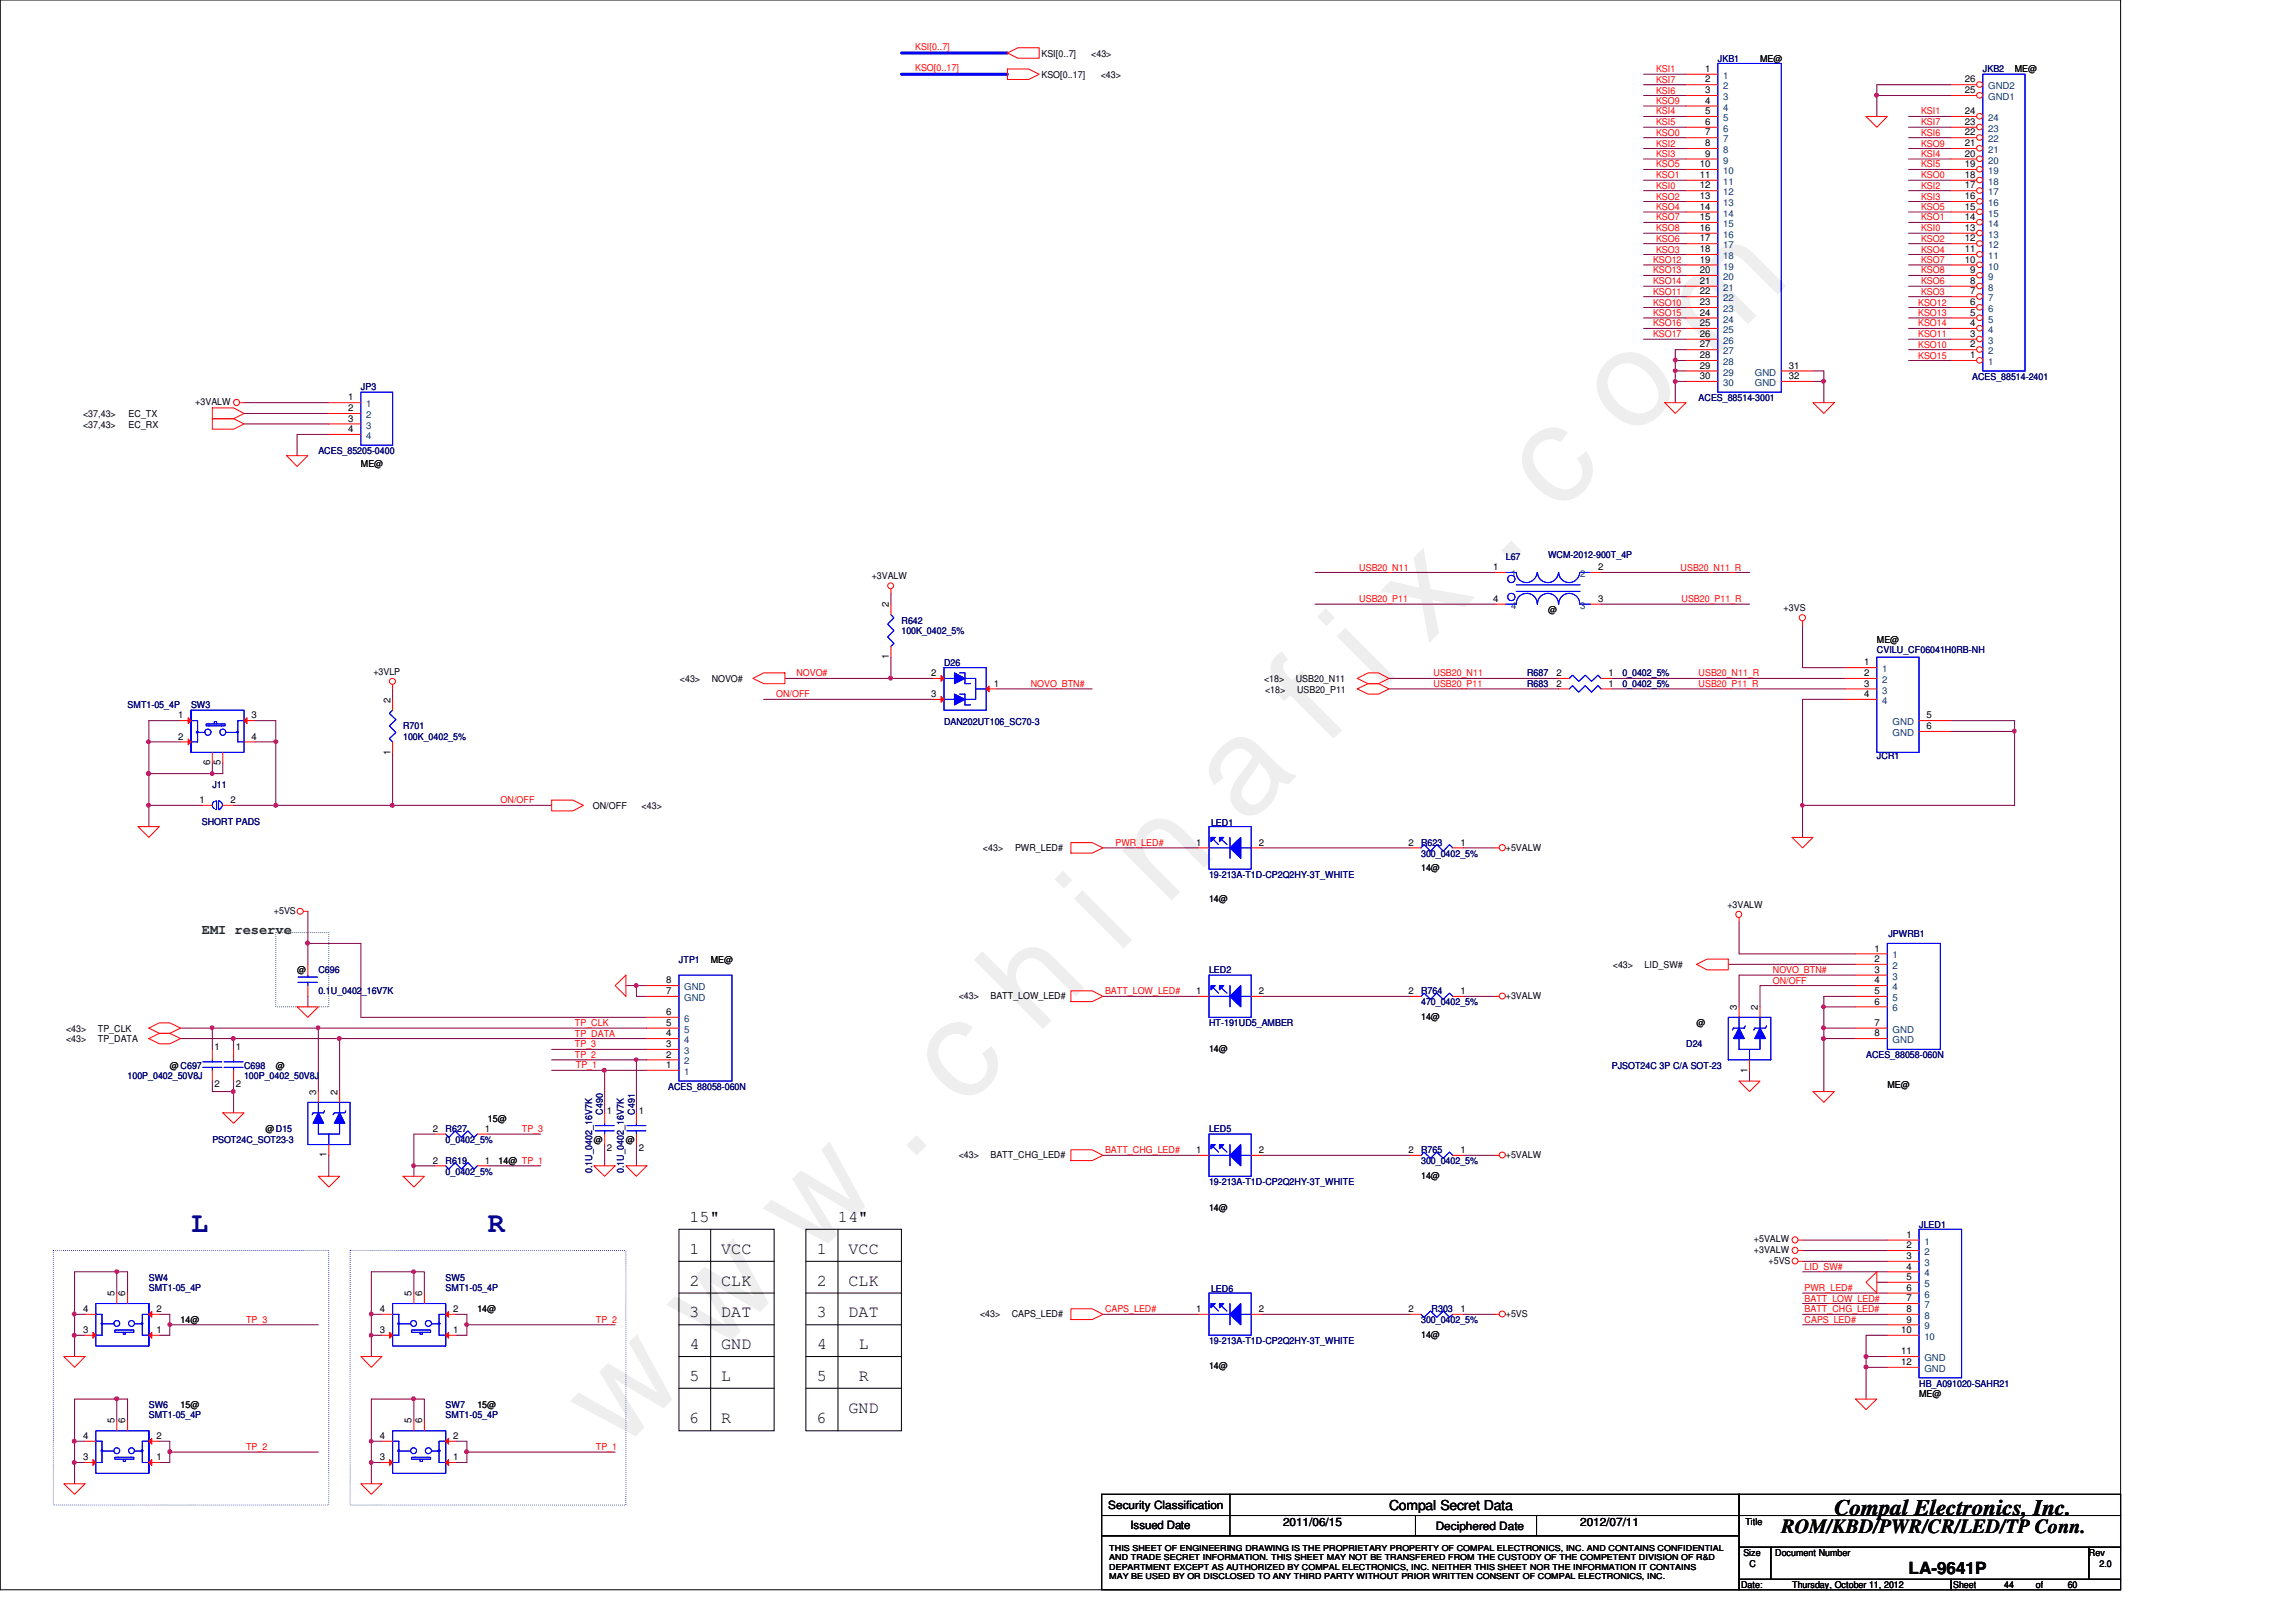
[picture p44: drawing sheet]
<svg xmlns="http://www.w3.org/2000/svg" width="297mm" height="210mm" viewBox="0 0 297 210" stroke-linecap="round" stroke-linejoin="round" font-family="sans-serif">
<defs><g id="words">
<text font-size="17.6" fill="#f0f" x="80.1" y="188" transform="rotate(-45 80.1 188)">w w w . c h i n a f i x . c o m</text>
<g font-size="3.7" fill="#0000a0">
<text x="24.7" y="159.4">L</text>
<text x="63.1" y="159.4">R</text>
</g>
<text font-size="2.9" x="237.3" y="196">Compal Electronics, Inc.</text>
<text font-size="2.6" x="230.5" y="198.4">ROM/KBD/PWR/CR/LED/TP Conn.</text>
<g font-size="2.2">
<text x="89.2" y="158.2">15&quot;</text>
<text x="108.4" y="158.2">14&quot;</text>
<text x="89.2" y="162.3">1</text>
<text x="89.2" y="166.4">2</text>
<text x="93.3" y="162.3">VCC</text>
<text x="93.3" y="166.4">CLK</text>
<text x="105.7" y="162.3">1</text>
<text x="105.7" y="166.4">2</text>
<text x="109.8" y="162.3">VCC</text>
<text x="109.8" y="166.4">CLK</text>
<text x="89.2" y="170.5">3</text>
<text x="93.3" y="170.5">DAT</text>
<text x="105.7" y="170.5">3</text>
<text x="109.8" y="170.5">DAT</text>
<text x="89.2" y="174.6">4</text>
<text x="89.2" y="178.7">5</text>
<text x="93.3" y="174.6">GND</text>
<text x="93.3" y="178.7">L</text>
<text x="105.7" y="174.6">4</text>
<text x="105.7" y="178.7">5</text>
<text x="111.1" y="174.6">L</text>
<text x="111.1" y="178.7">R</text>
<text x="89.2" y="184.2">6</text>
<text x="93.3" y="184.2">R</text>
<text x="105.7" y="184.2">6</text>
<text x="109.8" y="182.8">GND</text>
<text x="246.9" y="203.7">LA-9641P</text>
</g>
<text font-size="1.8" fill="#008000" x="26.1" y="120.9">EMI reserve</text>
<text font-size="1.8" x="179.7" y="195.4">Compal Secret Data</text>
<g font-size="1.5">
<text x="143.4" y="195.3">Security Classification</text>
<text x="146.3" y="197.9">Issued Date</text>
<text x="166" y="197.5">2011/06/15</text>
<text x="204.4" y="197.5">2012/07/11</text>
<text x="185.8" y="198">Deciphered Date</text>
</g>
<g font-size="1.2" fill="#f00">
<text x="118.4" y="6.4">KSI[0..7]</text>
<text x="118.4" y="9.2">KSO[0..17]</text>
<text x="214.2" y="9.4">KSI1</text>
<text x="214.2" y="10.7">KSI7</text>
<text x="214.2" y="12.1">KSI6</text>
<text x="214.2" y="13.5">KSO9</text>
<text x="214.2" y="14.8">KSI4</text>
<text x="214.2" y="16.2">KSI5</text>
<text x="214.2" y="17.6">KSO0</text>
<text x="248.5" y="17.6">KSI6</text>
<text x="248.5" y="14.8">KSI1</text>
<text x="248.5" y="16.2">KSI7</text>
<text x="214.2" y="19">KSI2</text>
<text x="214.2" y="20.3">KSI3</text>
<text x="214.2" y="21.7">KSO5</text>
<text x="214.2" y="23.1">KSO1</text>
<text x="248.5" y="20.3">KSI4</text>
<text x="248.5" y="23.1">KSO0</text>
<text x="248.5" y="21.7">KSI5</text>
<text x="248.5" y="19">KSO9</text>
<text x="214.2" y="25.8">KSO2</text>
<text x="214.2" y="27.2">KSO4</text>
<text x="214.2" y="28.5">KSO7</text>
<text x="214.2" y="29.9">KSO8</text>
<text x="214.2" y="24.4">KSI0</text>
<text x="248.5" y="29.9">KSI0</text>
<text x="248.5" y="28.5">KSO1</text>
<text x="248.5" y="27.2">KSO5</text>
<text x="248.5" y="25.8">KSI3</text>
<text x="248.5" y="24.4">KSI2</text>
<text x="213.9" y="34">KSO12</text>
<text x="213.9" y="35.4">KSO13</text>
<text x="214.2" y="31.3">KSO6</text>
<text x="214.2" y="32.7">KSO3</text>
<text x="248.5" y="35.4">KSO8</text>
<text x="248.5" y="34">KSO7</text>
<text x="248.5" y="32.7">KSO4</text>
<text x="248.5" y="31.3">KSO2</text>
<text x="213.9" y="40.9">KSO15</text>
<text x="213.9" y="36.8">KSO14</text>
<text x="213.9" y="38.1">KSO11</text>
<text x="213.9" y="39.5">KSO10</text>
<text x="248.2" y="40.9">KSO13</text>
<text x="248.2" y="39.5">KSO12</text>
<text x="248.5" y="38.1">KSO3</text>
<text x="248.5" y="36.8">KSO6</text>
<text x="213.9" y="43.6">KSO17</text>
<text x="213.9" y="42.2">KSO16</text>
<text x="248.2" y="46.4">KSO15</text>
<text x="248.2" y="45">KSO10</text>
<text x="248.2" y="43.6">KSO11</text>
<text x="248.2" y="42.2">KSO14</text>
<text x="175.8" y="73.8">USB20_N11</text>
<text x="175.8" y="77.9">USB20_P11</text>
<text x="217.4" y="73.8">USB20_N11_R</text>
<text x="217.5" y="77.9">USB20_P11_R</text>
<text x="103" y="87.5">NOVO#</text>
<text x="133.3" y="88.9">NOVO_BTN#</text>
<text x="185.5" y="87.5">USB20_N11</text>
<text x="185.5" y="88.9">USB20_P11</text>
<text x="219.7" y="87.5">USB20_N11_R</text>
<text x="219.7" y="88.9">USB20_P11_R</text>
<text x="100.4" y="90.3">ON/OFF</text>
<text x="64.8" y="104">ON/OFF</text>
<text x="144.3" y="109.5">PWR_LED#</text>
<text x="229.4" y="125.9">NOVO_BTN#</text>
<text x="143" y="128.7">BATT_LOW_LED#</text>
<text x="229.4" y="127.3">ON/OFF</text>
<text x="74.4" y="134.2">TP_DATA</text>
<text x="74.4" y="132.8">TP_CLK</text>
<text x="74.4" y="136.9">TP_2</text>
<text x="74.4" y="135.6">TP_3</text>
<text x="74.5" y="138.3">TP_1</text>
<text x="67.5" y="146.5">TP_3</text>
<text x="143" y="149.3">BATT_CHG_LED#</text>
<text x="233.5" y="164.3">LID_SW#</text>
<text x="233.5" y="167.1">PWR_LED#</text>
<text x="31.8" y="171.2">TP_3</text>
<text x="77.1" y="171.2">TP_2</text>
<text x="143" y="169.8">CAPS_LED#</text>
<text x="233.5" y="171.2">CAPS_LED#</text>
<text x="233.5" y="168.4">BATT_LOW_LED#</text>
<text x="233.5" y="169.8">BATT_CHG_LED#</text>
<text x="31.8" y="187.7">TP_2</text>
<text x="77.1" y="187.7">TP_1</text>
</g>
<g font-size="1.2">
<text x="134.7" y="10.1">KSO[0..17]</text>
<text x="134.7" y="7.3">KSI[0..7]</text>
<text x="141.2" y="7.3">&lt;43&gt;</text>
<text x="142.4" y="10.1">&lt;43&gt;</text>
<text x="220.6" y="9.3">1</text>
<text x="220.6" y="10.7">2</text>
<text x="227.7" y="8">ME@</text>
<text x="254.2" y="10.7">26</text>
<text x="260.6" y="9.4">ME@</text>
<text x="220.6" y="12.1">3</text>
<text x="220.6" y="13.4">4</text>
<text x="220.6" y="14.8">5</text>
<text x="220.6" y="16.2">6</text>
<text x="220.6" y="17.5">7</text>
<text x="254.2" y="17.5">22</text>
<text x="254.2" y="16.2">23</text>
<text x="254.2" y="14.8">24</text>
<text x="254.2" y="12.1">25</text>
<text x="219.9" y="21.6">10</text>
<text x="219.9" y="23">11</text>
<text x="220.6" y="18.9">8</text>
<text x="220.6" y="20.3">9</text>
<text x="254.2" y="23">18</text>
<text x="254.2" y="21.6">19</text>
<text x="254.2" y="20.3">20</text>
<text x="254.2" y="18.9">21</text>
<text x="219.9" y="24.4">12</text>
<text x="219.9" y="25.8">13</text>
<text x="219.9" y="27.1">14</text>
<text x="219.9" y="28.5">15</text>
<text x="219.9" y="29.9">16</text>
<text x="254.2" y="29.9">13</text>
<text x="254.2" y="28.5">14</text>
<text x="254.2" y="27.1">15</text>
<text x="254.2" y="25.8">16</text>
<text x="254.2" y="24.4">17</text>
<text x="219.9" y="31.2">17</text>
<text x="219.9" y="32.6">18</text>
<text x="219.9" y="34">19</text>
<text x="219.9" y="35.3">20</text>
<text x="254.2" y="34">10</text>
<text x="254.2" y="32.6">11</text>
<text x="254.2" y="31.2">12</text>
<text x="254.9" y="35.3">9</text>
<text x="219.9" y="36.7">21</text>
<text x="219.9" y="38.1">22</text>
<text x="219.9" y="39.5">23</text>
<text x="219.9" y="40.9">24</text>
<text x="254.9" y="40.9">5</text>
<text x="254.9" y="39.5">6</text>
<text x="254.9" y="38.1">7</text>
<text x="254.9" y="36.7">8</text>
<text x="219.9" y="42.2">25</text>
<text x="219.9" y="43.6">26</text>
<text x="219.9" y="45">27</text>
<text x="219.9" y="46.4">28</text>
<text x="219.9" y="47.7">29</text>
<text x="231.4" y="47.7">31</text>
<text x="254.9" y="46.4">1</text>
<text x="254.9" y="45">2</text>
<text x="254.9" y="43.6">3</text>
<text x="254.9" y="42.2">4</text>
<text x="10.7" y="53.9">&lt;37,43&gt;</text>
<text x="16.6" y="53.9">EC_TX</text>
<text x="25.3" y="52.5">+3VALW</text>
<text x="45" y="51.8">1</text>
<text x="45" y="53.2">2</text>
<text x="219.9" y="49.1">30</text>
<text x="231.4" y="49.1">32</text>
<text x="10.7" y="55.3">&lt;37,43&gt;</text>
<text x="16.6" y="55.3">EC_RX</text>
<text x="45" y="54.6">3</text>
<text x="45" y="55.9">4</text>
<text x="46.7" y="60.4">ME@</text>
<text x="112.8" y="74.9">+3VALW</text>
<text x="193.2" y="73.8">1</text>
<text x="193.2" y="77.9">4</text>
<text x="206.8" y="77.9">3</text>
<text x="206.8" y="73.8">2</text>
<text x="115" y="78.6" transform="rotate(-90 115 78.6)">2</text>
<text x="200.3" y="79.3">@</text>
<text x="230.8" y="79">+3VS</text>
<text x="242.8" y="83.2">ME@</text>
<text x="48.3" y="87.3">+3VLP</text>
<text x="88" y="88.2">&lt;43&gt;</text>
<text x="92.1" y="88.2">NOVO#</text>
<text x="115" y="85.3" transform="rotate(-90 115 85.3)">1</text>
<text x="120.5" y="87.5">2</text>
<text x="128.6" y="88.9">1</text>
<text x="163.5" y="88.2">&lt;18&gt;</text>
<text x="163.7" y="89.6">&lt;18&gt;</text>
<text x="167.6" y="88.2">USB20_N11</text>
<text x="167.8" y="89.6">USB20_P11</text>
<text x="201.4" y="87.5">2</text>
<text x="201.4" y="88.9">2</text>
<text x="208.1" y="87.5">1</text>
<text x="208.1" y="88.9">1</text>
<text x="241.2" y="86.1">1</text>
<text x="241.2" y="87.5">2</text>
<text x="241.2" y="88.9">3</text>
<text x="23.1" y="95.7">2</text>
<text x="23.1" y="93">1</text>
<text x="32.6" y="93">3</text>
<text x="32.6" y="95.7">4</text>
<text x="50.5" y="90.9" transform="rotate(-90 50.5 90.9)">2</text>
<text x="120.5" y="90.2">3</text>
<text x="241.2" y="90.2">4</text>
<text x="249.3" y="93">5</text>
<text x="249.3" y="94.4">6</text>
<text x="27.2" y="99" transform="rotate(-90 27.2 99)">6</text>
<text x="28.5" y="99" transform="rotate(-90 28.5 99)">5</text>
<text x="50.5" y="97.7" transform="rotate(-90 50.5 97.7)">1</text>
<text x="25.8" y="103.9">1</text>
<text x="29.8" y="103.9">2</text>
<text x="76.7" y="104.7">ON/OFF</text>
<text x="83" y="104.7">&lt;43&gt;</text>
<text x="127.2" y="110.1">&lt;43&gt;</text>
<text x="131.3" y="110.1">PWR_LED#</text>
<text x="154.8" y="109.4">1</text>
<text x="162.9" y="109.4">2</text>
<text x="182.2" y="109.4">2</text>
<text x="183.9" y="112.8">14@</text>
<text x="188.9" y="109.4">1</text>
<text x="194.8" y="110.1">+5VALW</text>
<text x="35.4" y="118.3">+5VS</text>
<text x="156.4" y="116.8">14@</text>
<text x="223.5" y="117.5">+3VALW</text>
<text x="38.4" y="125.9">@</text>
<text x="91.9" y="124.6">ME@</text>
<text x="208.7" y="125.3">&lt;43&gt;</text>
<text x="212.8" y="125.3">LID_SW#</text>
<text x="242.5" y="123.1">1</text>
<text x="242.5" y="124.5">2</text>
<text x="242.5" y="125.9">3</text>
<text x="86.2" y="131.4">6</text>
<text x="86.2" y="128.7">7</text>
<text x="86.2" y="127.3">8</text>
<text x="124" y="129.2">&lt;43&gt;</text>
<text x="128.1" y="129.2">BATT_LOW_LED#</text>
<text x="154.8" y="128.7">1</text>
<text x="162.9" y="128.7">2</text>
<text x="182.2" y="128.7">2</text>
<text x="183.9" y="132">14@</text>
<text x="188.9" y="128.7">1</text>
<text x="194.8" y="129.2">+3VALW</text>
<text x="224.7" y="130.7" transform="rotate(-90 224.7 130.7)">3</text>
<text x="227.4" y="130.7" transform="rotate(-90 227.4 130.7)">2</text>
<text x="242.5" y="127.3">4</text>
<text x="242.5" y="128.7">5</text>
<text x="242.5" y="130">6</text>
<text x="8.5" y="133.5">&lt;43&gt;</text>
<text x="8.5" y="134.9">&lt;43&gt;</text>
<text x="12.7" y="133.5">TP_CLK</text>
<text x="12.7" y="134.9">TP_DATA</text>
<text x="27.8" y="135.9">1</text>
<text x="30.5" y="135.9">1</text>
<text x="86.2" y="136.9">2</text>
<text x="86.2" y="135.5">3</text>
<text x="86.2" y="134.1">4</text>
<text x="86.2" y="132.8">5</text>
<text x="156.4" y="136.1">14@</text>
<text x="219.5" y="132.8">@</text>
<text x="242.5" y="132.8">7</text>
<text x="242.5" y="134.1">8</text>
<text x="22" y="138.3">@ C697</text>
<text x="27.8" y="140.6">2</text>
<text x="30.5" y="140.6">2</text>
<text x="35.7" y="138.3">@</text>
<text x="40.9" y="141.7" transform="rotate(-90 40.9 141.7)">3</text>
<text x="43.6" y="141.7" transform="rotate(-90 43.6 141.7)">2</text>
<text x="86.2" y="138.2">1</text>
<text x="226.1" y="138.8" transform="rotate(-90 226.1 138.8)">1</text>
<text x="244.2" y="140.8">ME@</text>
<text x="34.3" y="146.5">@D15</text>
<text x="42.2" y="149.8" transform="rotate(-90 42.2 149.8)">1</text>
<text x="56" y="146.5">2</text>
<text x="62.7" y="146.5">1</text>
<text x="63.1" y="145.2">15@</text>
<text x="76.8" y="147.9">@</text>
<text x="78.5" y="144.1">1</text>
<text x="78.5" y="148.9">2</text>
<text x="81" y="147.9">@</text>
<text x="82.6" y="144.1">1</text>
<text x="82.6" y="148.9">2</text>
<text x="124" y="149.8">&lt;43&gt;</text>
<text x="128.1" y="149.8">BATT_CHG_LED#</text>
<text x="154.8" y="149.2">1</text>
<text x="162.9" y="149.2">2</text>
<text x="182.2" y="149.2">2</text>
<text x="188.9" y="149.2">1</text>
<text x="194.8" y="149.8">+5VALW</text>
<text x="56" y="150.6">2</text>
<text x="62.7" y="150.6">1</text>
<text x="64.5" y="150.7">14@ TP_1</text>
<text x="183.9" y="152.6">14@</text>
<text x="156.4" y="156.7">14@</text>
<text x="226.9" y="160.8">+5VALW</text>
<text x="246.6" y="160.2">1</text>
<text x="246.6" y="161.5">2</text>
<text x="14.8" y="167.7" transform="rotate(-90 14.8 167.7)">5</text>
<text x="16.2" y="167.7" transform="rotate(-90 16.2 167.7)">6</text>
<text x="53.3" y="167.7" transform="rotate(-90 53.3 167.7)">5</text>
<text x="54.6" y="167.7" transform="rotate(-90 54.6 167.7)">6</text>
<text x="226.9" y="162.2">+3VALW</text>
<text x="228.8" y="163.5">+5VS</text>
<text x="246.6" y="162.9">3</text>
<text x="246.6" y="164.3">4</text>
<text x="246.6" y="165.7">5</text>
<text x="246.6" y="167">6</text>
<text x="10.7" y="172.5">3</text>
<text x="10.7" y="169.8">4</text>
<text x="20.2" y="169.8">2</text>
<text x="20.2" y="172.5">1</text>
<text x="23.4" y="171.2">14@</text>
<text x="49.1" y="172.5">3</text>
<text x="49.1" y="169.8">4</text>
<text x="58.6" y="169.8">2</text>
<text x="58.6" y="172.5">1</text>
<text x="61.8" y="169.8">14@</text>
<text x="126.8" y="170.4">&lt;43&gt;</text>
<text x="130.9" y="170.4">CAPS_LED#</text>
<text x="154.8" y="169.8">1</text>
<text x="162.9" y="169.8">2</text>
<text x="182.2" y="169.8">2</text>
<text x="183.9" y="173.1">14@</text>
<text x="188.9" y="169.8">1</text>
<text x="194.8" y="170.4">+5VS</text>
<text x="246" y="172.5">10</text>
<text x="246.6" y="168.4">7</text>
<text x="246.6" y="169.8">8</text>
<text x="246.6" y="171.2">9</text>
<text x="156.4" y="177.1">14@</text>
<text x="246" y="175.3">11</text>
<text x="246" y="176.7">12</text>
<text x="14.8" y="184.2" transform="rotate(-90 14.8 184.2)">5</text>
<text x="16.2" y="184.2" transform="rotate(-90 16.2 184.2)">6</text>
<text x="23.4" y="182.2">15@</text>
<text x="53.3" y="184.2" transform="rotate(-90 53.3 184.2)">5</text>
<text x="54.6" y="184.2" transform="rotate(-90 54.6 184.2)">6</text>
<text x="61.8" y="182.2">15@</text>
<text x="248.3" y="180.8">ME@</text>
<text x="10.7" y="189">3</text>
<text x="10.7" y="186.2">4</text>
<text x="20.2" y="186.2">2</text>
<text x="20.2" y="189">1</text>
<text x="49.1" y="189">3</text>
<text x="49.1" y="186.2">4</text>
<text x="58.6" y="186.2">2</text>
<text x="58.6" y="189">1</text>
<text x="225.8" y="197.4">Title</text>
<text x="225.5" y="201.4">Size</text>
<text x="226.4" y="202.8">C</text>
<text x="229.7" y="201.4">Document Number</text>
<text x="270.3" y="201.4">Rev</text>
<text x="271.6" y="202.8">2.0</text>
<text x="225.3" y="205.5">Date:</text>
<text x="231.9" y="205.5">Thursday, October 11, 2012</text>
<text x="252.7" y="205.5">Sheet</text>
<text x="259.3" y="205.5">44</text>
<text x="263.4" y="205.5">of</text>
<text x="267.5" y="205.5">60</text>
</g>
<g font-size="1.2" fill="#000080">
<text x="222.2" y="8">JKB1</text>
<text x="256.5" y="9.4">JKB2</text>
<text x="46.7" y="50.5">JP3</text>
<text x="219.7" y="51.9">ACES_88514-3001</text>
<text x="255.1" y="49.1">ACES_88514-2401</text>
<text x="41.2" y="58.8">ACES_85205-0400</text>
<text x="194.8" y="72.5">L67</text>
<text x="200.3" y="72.2">WCM-2012-900T_4P</text>
<text x="116.6" y="80.7">R642</text>
<text x="116.6" y="82.1">100K_0402_5%</text>
<text x="122.1" y="86.2">D26</text>
<text x="197.6" y="87.5">R687</text>
<text x="197.6" y="88.9">R683</text>
<text x="209.9" y="87.5">0_0402_5%</text>
<text x="209.9" y="88.9">0_0402_5%</text>
<text x="242.8" y="84.5">CVILU_CF06041H0RB-NH</text>
<text x="16.5" y="91.7">SMT1-05_4P</text>
<text x="24.7" y="91.7">SW3</text>
<text x="52.2" y="94.4">R701</text>
<text x="52.2" y="95.8">100K_0402_5%</text>
<text x="122.1" y="93.9">DAN202UT106_SC70-3</text>
<text x="27.5" y="101.9">J11</text>
<text x="242.8" y="98.3">JCR1</text>
<text x="26.1" y="106.8">SHORT PADS</text>
<text x="156.7" y="106.9">LED1</text>
<text x="156.4" y="113.6">19-213A-T1D-CP2Q2HY-3T_WHITE</text>
<text x="183.9" y="109.5">R623</text>
<text x="183.9" y="110.9">300_0402_5%</text>
<text x="41.2" y="125.9">C696</text>
<text x="87.8" y="124.6">JTP1</text>
<text x="156.4" y="125.9">LED2</text>
<text x="244.3" y="121.3">JPWRB1</text>
<text x="41.2" y="128.7">0.1U_0402_16V7K</text>
<text x="183.9" y="128.7">R764</text>
<text x="183.9" y="130.1">470_0402_5%</text>
<text x="156.4" y="132.8">HT-191UD5_AMBER</text>
<text x="218.1" y="135.6">D24</text>
<text x="241.4" y="136.9">ACES_88058-060N</text>
<text x="16.5" y="139.7">100P_0402_50V8J</text>
<text x="31.6" y="138.3">C698</text>
<text x="31.6" y="139.7">100P_0402_50V8J</text>
<text x="86.4" y="141.1">ACES_88058-060N</text>
<text x="208.5" y="138.3">PJSOT24C 3P C/A SOT-23</text>
<text x="27.5" y="147.9">PSOT24C_SOT23-3</text>
<text x="57.7" y="146.5">R627</text>
<text x="57.7" y="147.9">0_0402_5%</text>
<text x="78" y="144.3" transform="rotate(-90 78 144.3)">C490</text>
<text x="82.1" y="144.3" transform="rotate(-90 82.1 144.3)">C491</text>
<text x="156.4" y="146.5">LED5</text>
<text x="183.9" y="149.3">R765</text>
<text x="57.7" y="150.7">R619</text>
<text x="57.7" y="152">0_0402_5%</text>
<text x="76.6" y="151.8" transform="rotate(-90 76.6 151.8)">0.1U_0402_16V7K</text>
<text x="80.7" y="151.8" transform="rotate(-90 80.7 151.8)">0.1U_0402_16V7K</text>
<text x="156.4" y="153.4">19-213A-T1D-CP2Q2HY-3T_WHITE</text>
<text x="183.9" y="150.7">300_0402_5%</text>
<text x="248.3" y="158.9">JLED1</text>
<text x="19.3" y="165.7">SW4</text>
<text x="19.3" y="167.1">SMT1-05_4P</text>
<text x="57.7" y="165.7">SW5</text>
<text x="57.7" y="167.1">SMT1-05_4P</text>
<text x="156.7" y="167.3">LED6</text>
<text x="156.4" y="173.9">19-213A-T1D-CP2Q2HY-3T_WHITE</text>
<text x="183.9" y="171.2">300_0402_5%</text>
<text x="185.2" y="169.8">R303</text>
<text x="248.3" y="179.5">HB_A091020-SAHR21</text>
<text x="19.3" y="182.2">SW6</text>
<text x="19.3" y="183.6">SMT1-05_4P</text>
<text x="57.7" y="182.2">SW7</text>
<text x="57.7" y="183.6">SMT1-05_4P</text>
</g>
<g font-size="1.2" fill="#004080">
<text x="222.9" y="10.2">1</text>
<text x="222.9" y="11.6">2</text>
<text x="257.2" y="11.6">GND2</text>
<text x="222.9" y="13">3</text>
<text x="222.9" y="14.3">4</text>
<text x="222.9" y="15.7">5</text>
<text x="222.9" y="17.1">6</text>
<text x="257.2" y="17.1">23</text>
<text x="257.2" y="15.7">24</text>
<text x="257.2" y="13">GND1</text>
<text x="222.9" y="18.4">7</text>
<text x="222.9" y="19.8">8</text>
<text x="222.9" y="21.2">9</text>
<text x="222.9" y="22.5">10</text>
<text x="222.9" y="23.9">11</text>
<text x="257.2" y="23.9">18</text>
<text x="257.2" y="22.5">19</text>
<text x="257.2" y="21.2">20</text>
<text x="257.2" y="19.8">21</text>
<text x="257.2" y="18.4">22</text>
<text x="222.9" y="25.3">12</text>
<text x="222.9" y="26.7">13</text>
<text x="222.9" y="28">14</text>
<text x="222.9" y="29.4">15</text>
<text x="257.2" y="29.4">14</text>
<text x="257.2" y="28">15</text>
<text x="257.2" y="26.7">16</text>
<text x="257.2" y="25.3">17</text>
<text x="222.9" y="30.8">16</text>
<text x="222.9" y="32.1">17</text>
<text x="222.9" y="33.5">18</text>
<text x="222.9" y="34.9">19</text>
<text x="257.2" y="34.9">10</text>
<text x="257.2" y="33.5">11</text>
<text x="257.2" y="32.1">12</text>
<text x="257.2" y="30.8">13</text>
<text x="222.9" y="36.2">20</text>
<text x="222.9" y="37.6">21</text>
<text x="222.9" y="39">22</text>
<text x="222.9" y="40.4">23</text>
<text x="222.9" y="41.7">24</text>
<text x="257.2" y="41.7">5</text>
<text x="257.2" y="40.4">6</text>
<text x="257.2" y="39">7</text>
<text x="257.2" y="37.6">8</text>
<text x="257.2" y="36.2">9</text>
<text x="222.9" y="43.1">25</text>
<text x="222.9" y="44.5">26</text>
<text x="222.9" y="45.8">27</text>
<text x="222.9" y="47.2">28</text>
<text x="257.2" y="47.2">1</text>
<text x="257.2" y="45.8">2</text>
<text x="257.2" y="44.5">3</text>
<text x="257.2" y="43.1">4</text>
<text x="47.4" y="52.7">1</text>
<text x="222.9" y="48.6">29</text>
<text x="222.9" y="50">30</text>
<text x="227" y="48.6">GND</text>
<text x="227" y="50">GND</text>
<text x="47.4" y="54.1">2</text>
<text x="47.4" y="55.5">3</text>
<text x="47.4" y="56.8">4</text>
<text x="195.5" y="74.7">1</text>
<text x="204.4" y="74.7">2</text>
<text x="195.5" y="78.8">4</text>
<text x="204.4" y="78.8">3</text>
<text x="243.5" y="87">1</text>
<text x="243.5" y="88.4">2</text>
<text x="243.5" y="89.7">3</text>
<text x="243.5" y="91.1">4</text>
<text x="244.9" y="93.9">GND</text>
<text x="244.9" y="95.2">GND</text>
<text x="244.9" y="124">1</text>
<text x="244.9" y="125.4">2</text>
<text x="88.5" y="129.5">GND</text>
<text x="88.5" y="128.1">GND</text>
<text x="244.9" y="126.8">3</text>
<text x="244.9" y="128.1">4</text>
<text x="244.9" y="129.5">5</text>
<text x="244.9" y="130.9">6</text>
<text x="88.5" y="137.8">2</text>
<text x="88.5" y="136.4">3</text>
<text x="88.5" y="135">4</text>
<text x="88.5" y="133.6">5</text>
<text x="88.5" y="132.2">6</text>
<text x="244.9" y="133.6">GND</text>
<text x="244.9" y="135">GND</text>
<text x="88.5" y="139.1">1</text>
<text x="249" y="161.1">1</text>
<text x="249" y="162.4">2</text>
<text x="249" y="163.8">3</text>
<text x="249" y="165.2">4</text>
<text x="249" y="166.5">5</text>
<text x="249" y="167.9">6</text>
<text x="249" y="169.3">7</text>
<text x="249" y="170.7">8</text>
<text x="249" y="172">9</text>
<text x="249" y="173.4">10</text>
<text x="249" y="176.1">GND</text>
<text x="249" y="177.5">GND</text>
</g>
<g font-size="1.1">
<text x="143.5" y="200.7">THIS SHEET OF ENGINEERING DRAWING IS THE PROPRIETARY PROPERTY OF COMPAL ELECTRONICS, INC. AND CONTAINS CONFIDENTIAL</text>
<text x="143.5" y="201.9">AND TRADE SECRET INFORMATION. THIS SHEET MAY NOT BE TRANSFERED FROM THE CUSTODY OF THE COMPETENT DIVISION OF R&amp;D</text>
<text x="143.5" y="203.1">DEPARTMENT EXCEPT AS AUTHORIZED BY COMPAL ELECTRONICS, INC. NEITHER THIS SHEET NOR THE INFORMATION IT CONTAINS</text>
<text x="143.5" y="204.3">MAY BE USED BY OR DISCLOSED TO ANY THIRD PARTY WITHOUT PRIOR WRITTEN CONSENT OF COMPAL ELECTRONICS, INC.</text>
</g>
</g></defs>
<path d="M0 0h274.3v205.7h-274.3z" fill="none" stroke="#000" stroke-width=".13"/>
<path d="M35.7 120.7h6.8v9.6h-6.8z" fill="none" stroke="#008000" stroke-width=".13" stroke-dasharray="0 .3"/>
<path d="M6.9 161.8h35.6v33h-35.6zM45.3 161.8h35.7v33h-35.7z" fill="none" stroke="#00f" stroke-width=".13" stroke-dasharray="0 .3"/>
<g fill="none" stroke="#800040" stroke-width=".13">
<path d="M212.6 19.2h5.5M212.6 9.6h5.5M212.6 11h5.5M212.6 12.4h5.5M212.6 13.7h5.5M212.6 15.1h5.5M212.6 16.5h5.5M212.6 17.8h5.5M212.6 20.6h5.5M212.6 21.9h5.5M212.6 23.3h5.5M31.6 53.5h10.9"/>
<path d="M31.6 54.9h10.9M42.5 56.2h-4.1v2.8M27.5 133h13.7"/>
</g>
<path d="M116.6 6.9h13.7M116.6 9.6h13.7" fill="none" stroke="#00f" stroke-width=".38"/>
<path d="M27.3 132.8h.1l.2 .1v.3l-.2 .1-.1-.1z" fill-rule="evenodd" fill="#f0f"/>
<path d="M27.3 132.8h.1l.2 .1v.3l-.2 .1-.1-.1z" fill="none" stroke="#f0f" stroke-width=".13"/>
<path d="M30.2 134.4h13.7" fill="none" stroke="#800040" stroke-width=".13"/>
<circle cx="30.2" cy="134.4" r=".26" fill="#f0f"/>
<circle cx="30.2" cy="134.4" r=".26" fill="none" stroke="#f0f" stroke-width=".13"/>
<path d="M43.9 134.4h39.8" fill="none" stroke="#800040" stroke-width=".13"/>
<circle cx="43.9" cy="134.4" r=".26" fill="#f0f"/>
<circle cx="43.9" cy="134.4" r=".26" fill="none" stroke="#f0f" stroke-width=".13"/>
<path d="M23.4 133h4.1v2.8M23.4 134.4h6.8v1.4M27.5 139.9v1.4h2.7" fill="none" stroke="#800040" stroke-width=".13"/>
<circle cx="30.2" cy="141.3" r=".26" fill="#f0f"/>
<circle cx="30.2" cy="141.3" r=".26" fill="none" stroke="#f0f" stroke-width=".13"/>
<path d="M30.2 139.9v4.1M39.8 128.9v1.4M46.7 122.1h-6.9v2.7" fill="none" stroke="#800040" stroke-width=".13"/>
<circle cx="39.8" cy="122" r=".26" fill="#f0f"/>
<circle cx="39.8" cy="122" r=".26" fill="none" stroke="#f0f" stroke-width=".13"/>
<path d="M39.8 117.9v4.2M43.9 134.4v6.9M46.7 122.1v9.6M83.7 133h-42.5v8.3M42.5 149.5v2.7" fill="none" stroke="#800040" stroke-width=".13"/>
<path d="M41 132.8h.1l.3 .1-.1 .3-.2 .1-.1-.1z" fill-rule="evenodd" fill="#f0f"/>
<path d="M41 132.8h.1l.3 .1-.1 .3-.2 .1-.1-.1z" fill="none" stroke="#f0f" stroke-width=".13"/>
<path d="M19.3 93.3v2.7M33 93.3h2.7M33 96h2.7M19.3 100.1h8.2M46.7 131.7h37" fill="none" stroke="#800040" stroke-width=".13"/>
<circle cx="19.2" cy="100.1" r=".26" fill="#f0f"/>
<circle cx="19.2" cy="100.1" r=".26" fill="none" stroke="#f0f" stroke-width=".13"/>
<path d="M35.7 93.3v2.7M27.5 100.1h1.3" fill="none" stroke="#800040" stroke-width=".13"/>
<path d="M27.3 99.9h.1l.2 .1v.3l-.2 .1-.1-.1z" fill-rule="evenodd" fill="#f0f"/>
<path d="M27.3 99.9h.1l.2 .1v.3l-.2 .1-.1-.1z" fill="none" stroke="#f0f" stroke-width=".13"/>
<path d="M19.3 93.3h4.1M23.4 96h-4.1v4.1M27.5 98.8v1.3" fill="none" stroke="#800040" stroke-width=".13"/>
<circle cx="19.2" cy="96" r=".25" fill="#f0f"/>
<circle cx="19.2" cy="96" r=".25" fill="none" stroke="#f0f" stroke-width=".13"/>
<path d="M28.8 98.8v1.3M19.3 100.1v4.1h6.8M30.2 104.2h5.5" fill="none" stroke="#800040" stroke-width=".13"/>
<circle cx="19.2" cy="100.1" r=".26" fill="#f0f"/>
<circle cx="19.2" cy="100.1" r=".26" fill="none" stroke="#f0f" stroke-width=".13"/>
<path d="M19.3 104.2v2.8" fill="none" stroke="#800040" stroke-width=".13"/>
<circle cx="19.2" cy="104.2" r=".26" fill="#f0f"/>
<circle cx="19.2" cy="104.2" r=".26" fill="none" stroke="#f0f" stroke-width=".13"/>
<path d="M35.7 96v8.2M50.8 89.2v1.3" fill="none" stroke="#800040" stroke-width=".13"/>
<circle cx="35.7" cy="104.2" r=".26" fill="#f0f"/>
<circle cx="35.7" cy="104.2" r=".26" fill="none" stroke="#f0f" stroke-width=".13"/>
<circle cx="35.7" cy="96" r=".25" fill="#f0f"/>
<circle cx="35.7" cy="96" r=".25" fill="none" stroke="#f0f" stroke-width=".13"/>
<g fill="none" stroke="#800040" stroke-width=".13">
<path d="M242.8 11h9.6M246.9 17.8h5.5M246.9 15.1h5.5M252.4 12.4h-9.6v2.7M246.9 35.6h5.5M246.9 34.3h5.5M246.9 32.9h5.5M246.9 30.2h5.5M246.9 28.8h5.5M246.9 27.4h5.5M246.9 20.6h5.5M246.9 39.8h5.5"/>
<path d="M246.9 38.4h5.5M246.9 46.6h5.5M246.9 45.3h5.5M246.9 43.9h5.5M246.9 42.5h5.5M246.9 41.1h5.5"/>
</g>
<circle cx="242.8" cy="12.3" r=".26" fill="#f0f"/>
<circle cx="242.8" cy="12.3" r=".26" fill="none" stroke="#f0f" stroke-width=".13"/>
<path d="M242.8 11v1.4M246.9 19.2h5.5M246.9 16.5h5.5M246.9 37h5.5M246.9 31.5h5.5M246.9 26.1h5.5M246.9 24.7h5.5M246.9 23.3h5.5M246.9 21.9h5.5M53.5 164.6h1.4v2.7" fill="none" stroke="#800040" stroke-width=".13"/>
<circle cx="53.5" cy="164.6" r=".25" fill="#f0f"/>
<circle cx="53.5" cy="164.6" r=".25" fill="none" stroke="#f0f" stroke-width=".13"/>
<path d="M15.1 164.6h1.4" fill="none" stroke="#800040" stroke-width=".13"/>
<circle cx="15.1" cy="164.6" r=".25" fill="#f0f"/>
<circle cx="15.1" cy="164.6" r=".25" fill="none" stroke="#f0f" stroke-width=".13"/>
<path d="M60.4 171.4v1.4" fill="none" stroke="#800040" stroke-width=".13"/>
<circle cx="60.4" cy="171.4" r=".25" fill="#f0f"/>
<circle cx="60.4" cy="171.4" r=".25" fill="none" stroke="#f0f" stroke-width=".13"/>
<path d="M20.6 172.8h1.4M48 170.1h1.4M49.4 172.8h-1.4v2.7M53.5 164.6v2.7M59 172.8h1.4" fill="none" stroke="#800040" stroke-width=".13"/>
<path d="M47.8 169.9l.2-.1 .2 .1v.3l-.2 .1-.2-.1z" fill-rule="evenodd" fill="#f0f"/>
<path d="M47.8 169.9l.2-.1 .2 .1v.3l-.2 .1-.2-.1z" fill="none" stroke="#f0f" stroke-width=".13"/>
<path d="M22 171.4v1.4" fill="none" stroke="#800040" stroke-width=".13"/>
<circle cx="22" cy="171.4" r=".25" fill="#f0f"/>
<circle cx="22" cy="171.4" r=".25" fill="none" stroke="#f0f" stroke-width=".13"/>
<path d="M9.6 170.1h1.4M11 172.8h-1.4v2.7M15.1 164.6v2.7M16.5 164.6v2.7M20.6 170.1h1.4M48 170.1v2.7M59 170.1h1.4" fill="none" stroke="#800040" stroke-width=".13"/>
<path d="M47.8 172.6l.2-.1 .2 .2v.3l-.2 .1-.2-.1z" fill-rule="evenodd" fill="#f0f"/>
<path d="M47.8 172.6l.2-.1 .2 .2v.3l-.2 .1-.2-.1z" fill="none" stroke="#f0f" stroke-width=".13"/>
<path d="M9.6 170.1v2.7" fill="none" stroke="#800040" stroke-width=".13"/>
<circle cx="9.6" cy="172.8" r=".26" fill="#f0f"/>
<circle cx="9.6" cy="172.8" r=".26" fill="none" stroke="#f0f" stroke-width=".13"/>
<circle cx="9.6" cy="170" r=".26" fill="#f0f"/>
<circle cx="9.6" cy="170" r=".26" fill="none" stroke="#f0f" stroke-width=".13"/>
<path d="M53.5 146.8h2.8M56.3 150.9h-2.8v1.3M63.1 146.8h6.9M63.1 150.9h6.9M15.1 164.6h-5.5v5.5M22 170.1v1.3h19.2M53.5 164.6h-5.5v5.5M60.4 170.1v1.3h19.2" fill="none" stroke="#800040" stroke-width=".13"/>
<circle cx="53.5" cy="150.8" r=".25" fill="#f0f"/>
<circle cx="53.5" cy="150.8" r=".25" fill="none" stroke="#f0f" stroke-width=".13"/>
<path d="M31.6 52.1h10.9M50.8 97.4v6.8h20.6M53.5 146.8v4.1" fill="none" stroke="#800040" stroke-width=".13"/>
<circle cx="50.8" cy="104.2" r=".26" fill="#f0f"/>
<circle cx="50.8" cy="104.2" r=".26" fill="none" stroke="#f0f" stroke-width=".13"/>
<g fill="none" stroke="#800040" stroke-width=".13">
<path d="M208.5 87.8h30.2M208.5 89.2h30.2M233.2 86.4h5.5M238.7 90.5h-5.5v13.7h27.4M252.4 93.3h8.2v1.4M35.7 104.2h15.1M223.6 124.8h16.5M225 123.4h15.1M225 126.2h15.1M227.7 127.5h12.4M236 128.9h4.1M236 130.3h4.1"/>
<path d="M236 133h4.1M236 134.4h4.1"/>
</g>
<path d="M260.4 94.4h.2l.2 .1v.3l-.2 .1-.2-.1z" fill-rule="evenodd" fill="#f0f"/>
<path d="M260.4 94.4h.2l.2 .1v.3l-.2 .1-.2-.1z" fill="none" stroke="#f0f" stroke-width=".13"/>
<path d="M252.4 94.7h8.2v9.5M22 187.9h19.2M60.4 187.9h19.2" fill="none" stroke="#800040" stroke-width=".13"/>
<circle cx="60.4" cy="187.9" r=".26" fill="#f0f"/>
<circle cx="60.4" cy="187.9" r=".26" fill="none" stroke="#f0f" stroke-width=".13"/>
<path d="M22 187.9v1.4" fill="none" stroke="#800040" stroke-width=".13"/>
<circle cx="22" cy="187.9" r=".26" fill="#f0f"/>
<circle cx="22" cy="187.9" r=".26" fill="none" stroke="#f0f" stroke-width=".13"/>
<path d="M15.1 181.1h-5.5v5.4M54.9 183.8v-2.7h-6.9v5.4M60.4 187.9v1.4" fill="none" stroke="#800040" stroke-width=".13"/>
<circle cx="53.5" cy="181" r=".26" fill="#f0f"/>
<circle cx="53.5" cy="181" r=".26" fill="none" stroke="#f0f" stroke-width=".13"/>
<path d="M15.1 181.1h1.4" fill="none" stroke="#800040" stroke-width=".13"/>
<circle cx="15.1" cy="181" r=".26" fill="#f0f"/>
<circle cx="15.1" cy="181" r=".26" fill="none" stroke="#f0f" stroke-width=".13"/>
<path d="M20.6 189.3h1.4M48 186.5h1.4M49.4 189.3h-1.4v2.7M53.5 181.1v2.7M59 189.3h1.4" fill="none" stroke="#800040" stroke-width=".13"/>
<path d="M47.8 186.3h.2l.2 .1v.3l-.2 .1-.2-.1z" fill-rule="evenodd" fill="#f0f"/>
<path d="M47.8 186.3h.2l.2 .1v.3l-.2 .1-.2-.1z" fill="none" stroke="#f0f" stroke-width=".13"/>
<path d="M9.6 186.5h1.4M11 189.3h-1.4v2.7M15.1 181.1v2.7M16.5 181.1v2.7M20.6 186.5h1.4M48 186.5v2.8M59 186.5h1.4" fill="none" stroke="#800040" stroke-width=".13"/>
<path d="M47.8 189.1l.2-.1 .2 .1v.3l-.2 .1-.2-.1z" fill-rule="evenodd" fill="#f0f"/>
<path d="M47.8 189.1l.2-.1 .2 .1v.3l-.2 .1-.2-.1z" fill="none" stroke="#f0f" stroke-width=".13"/>
<path d="M9.6 186.5v2.8" fill="none" stroke="#800040" stroke-width=".13"/>
<circle cx="9.6" cy="189.3" r=".26" fill="#f0f"/>
<circle cx="9.6" cy="189.3" r=".26" fill="none" stroke="#f0f" stroke-width=".13"/>
<circle cx="9.6" cy="186.5" r=".26" fill="#f0f"/>
<circle cx="9.6" cy="186.5" r=".26" fill="none" stroke="#f0f" stroke-width=".13"/>
<path d="M233.2 171.4h11M233.2 160.5h11M233.2 161.8h11M233.2 163.2h11M233.2 164.6h11M233.2 167.3h11M233.2 168.7h11M233.2 170.1h11M241.4 176.9v4.2M244.2 172.8h-2.8v4.1h2.8M22 186.5v1.4M60.4 186.5v1.4" fill="none" stroke="#800040" stroke-width=".13"/>
<circle cx="241.4" cy="176.9" r=".26" fill="#f0f"/>
<circle cx="241.4" cy="176.9" r=".26" fill="none" stroke="#f0f" stroke-width=".13"/>
<path d="M241.4 175.5h2.8M242.8 165.9h1.4" fill="none" stroke="#800040" stroke-width=".13"/>
<circle cx="241.4" cy="175.6" r=".26" fill="#f0f"/>
<circle cx="241.4" cy="175.6" r=".26" fill="none" stroke="#f0f" stroke-width=".13"/>
<g fill="none" stroke="#f00" stroke-width=".13">
<path d="M130.3 8.9h2.8l1.3 .7-1.3 .7h-2.8zM130.3 6.9l1.4-.7h2.7v1.3h-2.7zM241.4 15.1h2.8l-1.4 1.4zM27.5 54.2h2.7l1.4 .7-1.4 .6h-2.7zM27.5 52.8h2.7l1.4 .7-1.4 .7h-2.7zM31 52.1h.6M37.1 59h2.7l-1.4 1.4zM234.6 52.1h2.7l-1.3 1.4zM50.8 88.6v.6M17.9 107h2.7l-1.3 1.4zM39.3 117.9h.5M19.3 133l1.3-.6h1.4l1.4 .6-1.4 .7h-1.4z"/>
<path d="M19.3 134.4l1.3-.7h1.4l1.4 .7-1.4 .7h-1.4zM38.4 130.3h2.8l-1.4 1.4zM28.8 144h2.8l-1.4 1.4zM41.2 152.2h2.7l-1.4 1.4zM52.1 152.2h2.8l-1.4 1.4zM234.6 141.3h2.7l-1.3 1.4zM8.3 175.5h2.7l-1.4 1.4zM46.7 175.5h2.7l-1.4 1.4zM241.4 165.9l1.4-1.3v2.7zM8.3 192h2.7l-1.4 1.4zM46.7 192h2.7l-1.4 1.4zM240.1 181.1h2.7l-1.4 1.3z"/>
<circle cx="30.6" cy="52.1" r=".39"/>
<circle cx="50.8" cy="88.2" r=".39"/>
<circle cx="38.8" cy="117.9" r=".39"/>
</g>
<g fill="none" stroke="#000" stroke-width=".13">
<path d="M142.5 193.4h82.5v2.7h-82.5zM142.5 196.1h82.5v2.6h-82.5zM142.5 198.7h82.5v7h-82.5zM159.1 193.4v5.3M183.1 196.1v2.6M198.8 196.1v2.6M225 193.4h49.3v2.7h-49.3zM225 196.1h49.3v4.1h-49.3zM225 200.2h4.1v4.2h-4.1zM225 204.4h27.4v1.3h-27.4zM229.1 200.2h41.1v4.2h-41.1zM252.4 204.4h21.9v1.3h-21.9z"/>
<path d="M270.2 200.2h4.1v4.2h-4.1z"/>
</g>
<path d="M256.5 9.6h5.5v38.4h-5.5z" fill="none" stroke="#00f" stroke-width=".13"/>
<circle cx="256.1" cy="46.6" r=".37" fill="#fff"/>
<g fill="none" stroke="#f00" stroke-width=".13">
<path d="M252.4 46.6h3.3"/>
<circle cx="256.1" cy="46.6" r=".37"/>
</g>
<circle cx="256.1" cy="45.2" r=".37" fill="#fff"/>
<g fill="none" stroke="#f00" stroke-width=".13">
<path d="M252.4 45.3h3.3"/>
<circle cx="256.1" cy="45.2" r=".37"/>
</g>
<circle cx="256.1" cy="43.9" r=".37" fill="#fff"/>
<g fill="none" stroke="#f00" stroke-width=".13">
<path d="M252.4 43.9h3.3"/>
<circle cx="256.1" cy="43.9" r=".37"/>
</g>
<circle cx="256.1" cy="42.5" r=".37" fill="#fff"/>
<g fill="none" stroke="#f00" stroke-width=".13">
<path d="M252.4 42.5h3.3"/>
<circle cx="256.1" cy="42.5" r=".37"/>
</g>
<circle cx="256.1" cy="41.1" r=".37" fill="#fff"/>
<g fill="none" stroke="#f00" stroke-width=".13">
<path d="M252.4 41.1h3.3"/>
<circle cx="256.1" cy="41.1" r=".37"/>
</g>
<circle cx="256.1" cy="39.8" r=".37" fill="#fff"/>
<g fill="none" stroke="#f00" stroke-width=".13">
<path d="M252.4 39.8h3.3"/>
<circle cx="256.1" cy="39.8" r=".37"/>
</g>
<circle cx="256.1" cy="38.4" r=".37" fill="#fff"/>
<g fill="none" stroke="#f00" stroke-width=".13">
<path d="M252.4 38.4h3.3"/>
<circle cx="256.1" cy="38.4" r=".37"/>
</g>
<circle cx="256.1" cy="37" r=".37" fill="#fff"/>
<g fill="none" stroke="#f00" stroke-width=".13">
<path d="M252.4 37h3.3"/>
<circle cx="256.1" cy="37" r=".37"/>
</g>
<circle cx="256.1" cy="35.6" r=".37" fill="#fff"/>
<g fill="none" stroke="#f00" stroke-width=".13">
<path d="M252.4 35.6h3.3"/>
<circle cx="256.1" cy="35.6" r=".37"/>
</g>
<circle cx="256.1" cy="34.3" r=".37" fill="#fff"/>
<g fill="none" stroke="#f00" stroke-width=".13">
<path d="M252.4 34.3h3.3"/>
<circle cx="256.1" cy="34.3" r=".37"/>
</g>
<circle cx="256.1" cy="32.9" r=".37" fill="#fff"/>
<g fill="none" stroke="#f00" stroke-width=".13">
<path d="M252.4 32.9h3.3"/>
<circle cx="256.1" cy="32.9" r=".37"/>
</g>
<circle cx="256.1" cy="31.5" r=".37" fill="#fff"/>
<g fill="none" stroke="#f00" stroke-width=".13">
<path d="M252.4 31.5h3.3"/>
<circle cx="256.1" cy="31.5" r=".37"/>
</g>
<circle cx="256.1" cy="30.2" r=".37" fill="#fff"/>
<g fill="none" stroke="#f00" stroke-width=".13">
<path d="M252.4 30.2h3.3"/>
<circle cx="256.1" cy="30.2" r=".37"/>
</g>
<circle cx="256.1" cy="28.8" r=".37" fill="#fff"/>
<g fill="none" stroke="#f00" stroke-width=".13">
<path d="M252.4 28.8h3.3"/>
<circle cx="256.1" cy="28.8" r=".37"/>
</g>
<circle cx="256.1" cy="27.4" r=".37" fill="#fff"/>
<g fill="none" stroke="#f00" stroke-width=".13">
<path d="M252.4 27.4h3.3"/>
<circle cx="256.1" cy="27.4" r=".37"/>
</g>
<circle cx="256.1" cy="26" r=".37" fill="#fff"/>
<g fill="none" stroke="#f00" stroke-width=".13">
<path d="M252.4 26.1h3.3"/>
<circle cx="256.1" cy="26" r=".37"/>
</g>
<circle cx="256.1" cy="24.7" r=".37" fill="#fff"/>
<g fill="none" stroke="#f00" stroke-width=".13">
<path d="M252.4 24.7h3.3"/>
<circle cx="256.1" cy="24.7" r=".37"/>
</g>
<circle cx="256.1" cy="23.3" r=".37" fill="#fff"/>
<g fill="none" stroke="#f00" stroke-width=".13">
<path d="M252.4 23.3h3.3"/>
<circle cx="256.1" cy="23.3" r=".37"/>
</g>
<circle cx="256.1" cy="21.9" r=".37" fill="#fff"/>
<g fill="none" stroke="#f00" stroke-width=".13">
<path d="M252.4 21.9h3.3"/>
<circle cx="256.1" cy="21.9" r=".37"/>
</g>
<circle cx="256.1" cy="20.5" r=".37" fill="#fff"/>
<g fill="none" stroke="#f00" stroke-width=".13">
<path d="M252.4 20.6h3.3"/>
<circle cx="256.1" cy="20.5" r=".37"/>
</g>
<circle cx="256.1" cy="19.2" r=".37" fill="#fff"/>
<g fill="none" stroke="#f00" stroke-width=".13">
<path d="M252.4 19.2h3.3"/>
<circle cx="256.1" cy="19.2" r=".37"/>
</g>
<circle cx="256.1" cy="17.8" r=".37" fill="#fff"/>
<g fill="none" stroke="#f00" stroke-width=".13">
<path d="M252.4 17.8h3.3"/>
<circle cx="256.1" cy="17.8" r=".37"/>
</g>
<circle cx="256.1" cy="16.4" r=".37" fill="#fff"/>
<g fill="none" stroke="#f00" stroke-width=".13">
<path d="M252.4 16.5h3.3"/>
<circle cx="256.1" cy="16.4" r=".37"/>
</g>
<circle cx="256.1" cy="15" r=".37" fill="#fff"/>
<g fill="none" stroke="#f00" stroke-width=".13">
<path d="M252.4 15.1h3.3"/>
<circle cx="256.1" cy="15" r=".37"/>
</g>
<circle cx="256.1" cy="12.3" r=".37" fill="#fff"/>
<g fill="none" stroke="#f00" stroke-width=".13">
<path d="M252.4 12.4h3.3"/>
<circle cx="256.1" cy="12.3" r=".37"/>
</g>
<circle cx="256.1" cy="10.9" r=".37" fill="#fff"/>
<g fill="none" stroke="#f00" stroke-width=".13">
<path d="M252.4 11h3.3M50.8 96v1.4M50.8 90.5v1.4M27.5 135.8v1.4M27.5 138.5v1.4M30.2 135.8v1.4M30.2 138.5v1.4"/>
<circle cx="256.1" cy="10.9" r=".37"/>
</g>
<g fill="none" stroke="#00f" stroke-width=".13">
<path d="M24.7 91.9v5.5h6.9v-5.5h-6.9v5.5M24.7 93.3h.9v1.4M25.4 94.7h.2l-.1 .2zM25.6 94.9v1.1h-.9M25.6 94.8h.9M26.7 93.7h2.4v.2h-2.4zM27.7 93.7v-.3h.3v.3M29.2 94.8h1.6M30.7 94.7h.1v.1h-.1zM30.8 94.9v1.1h.8M31.6 93.3h-.8v1.4M50.8 91.9l-.4 .4 .8 .8-.8 .8 .8 .9-.8 .8 .4 .4"/>
<path d="M26.2 138.1h2.5M26.2 137.4h2.5M27.5 137.2v.2M27.5 138.1v.4M29 138.1h2.4M29 137.4h2.4M30.2 137.2v.2M30.2 138.1v.4"/>
<circle cx="26.9" cy="94.8" r=".4"/>
<circle cx="28.8" cy="94.8" r=".39"/>
</g>
<path d="M31.6 93.3l.4-.4v.7z" fill="#f00"/>
<path d="M31.6 93.3l.4-.4v.7zM31.6 93.3h1.4" fill="none" stroke="#f00" stroke-width=".13"/>
<path d="M24.3 95.6l.4 .4-.4 .4z" fill="#f00"/>
<path d="M23.4 96h1.3M24.3 95.6l.4 .4-.4 .4z" fill="none" stroke="#f00" stroke-width=".13"/>
<path d="M24.3 92.9l.4 .4-.4 .3z" fill="#f00"/>
<g fill="none" stroke="#f00" stroke-width=".13">
<path d="M23.4 93.3h1.3M24.3 92.9l.4 .4-.4 .3zM27.5 97.4v1.4M28.8 97.4v1.4M31.6 96h1.4M244.2 160.5h4.1M244.2 161.8h4.1M244.2 163.2h4.1M244.2 164.6h4.1M244.2 165.9h4.1M244.2 167.3h4.1M244.2 168.7h4.1"/>
<path d="M244.2 170.1h4.1M244.2 171.4h4.1M244.2 172.8h4.1M244.2 175.5h4.1M244.2 176.9h4.1"/>
</g>
<path d="M248.3 159.1h5.5v19.2h-5.5z" fill="none" stroke="#00f" stroke-width=".13"/>
<path d="M43.9 144l.7 1.4h-1.3z" fill="#00f"/>
<path d="M39.8 142.7h5.5v5.4h-5.5zM41.2 142.7v1.3M43.9 144l.7 1.4h-1.3zM43.9 145.4v1.4h-1.4v1.3M43.9 142.7v1.3" fill="none" stroke="#00f" stroke-width=".13"/>
<path d="M41.2 144l.7 1.4h-1.4z" fill="#00f"/>
<path d="M41.2 145.4v1.4h1.3M41.2 144l.7 1.4h-1.4zM42 143.8l-.1 .2h-1.4l-.1 .3M44.7 143.8l-.1 .2h-1.3l-.2 .3" fill="none" stroke="#00f" stroke-width=".13"/>
<path d="M43.9 144l.7 1.4h-1.3z" fill="#00f"/>
<path d="M39.8 142.7h5.5v5.4h-5.5zM41.2 142.7v1.3M43.9 144l.7 1.4h-1.3zM43.9 145.4v1.4h-1.4v1.3M43.9 142.7v1.3" fill="none" stroke="#00f" stroke-width=".13"/>
<path d="M41.2 144l.7 1.4h-1.4z" fill="#00f"/>
<g fill="none" stroke="#00f" stroke-width=".13">
<path d="M222.2 8.2h8.2v42.6h-8.2zM27.7 103.7a.53 .53 0 0 0 .1 .9M27.9 103.7h.1v1.1h-.1M28.4 103.7a.53 .53 0 0 1 .4 .5 .53 .53 0 0 1-.4 .5M28.4 103.7h-.1v1.1h.1M41.2 145.4v1.4h1.3M41.2 144l.7 1.4h-1.4zM42 143.8l-.1 .2h-1.4l-.1 .3M44.7 143.8l-.1 .2h-1.3l-.2 .3M57.7 146.8l.4 .4 .8-.9 .8 .9 .8-.9 .8 .9 .5-.4M12.4 186.5h.8v1.1M13.1 187.6l.2 .1-.1 .2z"/>
<path d="M13.2 187.9v1.4h-.8M13.2 187.8h1.5M14.9 188.6h2.4v.2h-2.4zM16 188.8v.3h.2v-.3M17.4 187.8h1M18.3 187.6l.2 .1-.1 .2zM18.4 187.9v1.4h.9M19.3 186.5h-.9v1.1M19.3 185.2v5.5h-6.9v-5.5h6.9v5.5"/>
<circle cx="15.1" cy="187.7" r=".38"/>
<circle cx="17" cy="187.7" r=".38"/>
</g>
<g fill="none" stroke="#f00" stroke-width=".13">
<path d="M218.1 9.6h4.1M218.1 11h4.1M218.1 12.4h4.1M218.1 13.7h4.1M218.1 15.1h4.1M218.1 16.5h4.1M218.1 17.8h4.1M218.1 19.2h4.1M218.1 20.6h4.1M218.1 21.9h4.1M218.1 23.3h4.1M26.1 104.2h1.4"/>
<path d="M28.8 104.2h1.4M41.2 141.3v1.4M42.5 148.1v1.4M43.9 141.3v1.4M56.3 146.8h1.4M61.8 146.8h1.3"/>
</g>
<path d="M12 188.9l.4 .4-.4 .3z" fill="#f00"/>
<path d="M11 189.3h1.4M12 188.9l.4 .4-.4 .3z" fill="none" stroke="#f00" stroke-width=".13"/>
<path d="M19.3 186.5l.3-.4v.8z" fill="#f00"/>
<path d="M19.3 186.5l.3-.4v.8zM19.3 186.5h1.3" fill="none" stroke="#f00" stroke-width=".13"/>
<path d="M19.3 189.3l.3-.4v.7z" fill="#f00"/>
<g fill="none" stroke="#f00" stroke-width=".13">
<path d="M42.5 52.1h4.2M42.5 53.5h4.2M42.5 54.9h4.2M42.5 56.2h4.2M238.7 86.4h4.1M238.7 87.8h4.1M238.7 89.2h4.1M238.7 90.5h4.1M248.3 93.3h4.1M248.3 94.7h4.1M39.8 124.8v1.4M39.8 127.5v1.4"/>
<path d="M240.1 123.4h4.1M240.1 124.8h4.1M240.1 126.2h4.1M240.1 127.5h4.1M240.1 128.9h4.1M240.1 130.3h4.1M240.1 133h4.1M240.1 134.4h4.1M11 186.5h1.4M15.1 183.8v1.4M16.5 183.8v1.4M19.3 189.3l.3-.4v.7z"/>
<path d="M19.3 189.3h1.3"/>
</g>
<g fill="none" stroke="#00f" stroke-width=".13">
<path d="M46.7 50.8h4.1v6.8h-4.1zM242.8 85h5.5v12.4h-5.5zM38.6 127.1h2.5M38.6 126.4h2.5M39.8 126.2v.2M39.8 127.1v.4M244.2 122.1h6.8v13.7h-6.8zM50.8 170.1h.8v1.1M51.5 171.2h.1v.2h-.1zM51.6 171.4v1.4h-.8M51.6 171.3h1.5M53.2 172.1h2.5v.3h-2.5z"/>
<path d="M54.4 172.4v.3h.2v-.3M55.9 171.3h.9M56.7 171.2l.2 .1-.1 .1zM56.8 171.4v1.4h.9M57.7 170.1h-.9v1.1M57.7 168.7v5.5h-6.9v-5.5h6.9v5.5"/>
<circle cx="53.5" cy="171.3" r=".38"/>
<circle cx="55.4" cy="171.3" r=".39"/>
</g>
<path d="M50.4 172.4l.4 .4-.4 .4z" fill="#f00"/>
<path d="M49.4 172.8h1.4M50.4 172.4l.4 .4-.4 .4z" fill="none" stroke="#f00" stroke-width=".13"/>
<path d="M57.7 170.1l.3-.4v.8z" fill="#f00"/>
<path d="M57.7 170.1l.3-.4v.8zM57.7 170.1h1.3" fill="none" stroke="#f00" stroke-width=".13"/>
<path d="M57.7 172.8l.3-.4v.8z" fill="#f00"/>
<path d="M49.4 170.1h1.4M53.5 167.3v1.4M54.9 167.3v1.4M57.7 172.8l.3-.4v.8zM57.7 172.8h1.3" fill="none" stroke="#f00" stroke-width=".13"/>
<g fill="none" stroke="#00f" stroke-width=".13">
<path d="M12.4 170.1h.8v1.1M13.1 171.2h.1v.2h-.1zM13.2 171.4v1.4h-.8M13.2 171.3h1.5M14.9 172.1h2.4v.3h-2.4zM16 172.4v.3h.2v-.3M17.4 171.3h1M18.3 171.2h.1v.2h-.1zM18.4 171.4v1.4h.9M19.3 170.1h-.9v1.1M19.3 168.7v5.5h-6.9v-5.5h6.9v5.5"/>
<circle cx="15.1" cy="171.3" r=".38"/>
<circle cx="17" cy="171.3" r=".38"/>
</g>
<path d="M12 172.4l.4 .4-.4 .4z" fill="#f00"/>
<path d="M11 172.8h1.4M12 172.4l.4 .4-.4 .4z" fill="none" stroke="#f00" stroke-width=".13"/>
<path d="M19.3 170.1l.3-.4v.8z" fill="#f00"/>
<path d="M19.3 170.1l.3-.4v.8zM19.3 170.1h1.3" fill="none" stroke="#f00" stroke-width=".13"/>
<path d="M19.3 172.8l.3-.4v.8z" fill="#f00"/>
<path d="M11 170.1h1.4M15.1 167.3v1.4M16.5 167.3v1.4M19.3 172.8l.3-.4v.8zM19.3 172.8h1.3" fill="none" stroke="#f00" stroke-width=".13"/>
<g fill="none" stroke="#00f" stroke-width=".13">
<path d="M50.8 186.5h.8v1.1M51.5 187.6l.2 .1-.1 .2zM51.6 187.9v1.4h-.8M51.6 187.8h1.5M53.2 188.6h2.5v.2h-2.5zM54.4 188.8v.3h.2v-.3M55.9 187.8h.9M56.7 187.6h.2v.2h-.2zM56.8 187.9v1.4h.9M57.7 186.5h-.9v1.1M57.7 185.2v5.5h-6.9v-5.5h6.9v5.5"/>
<circle cx="53.5" cy="187.7" r=".38"/>
<circle cx="55.4" cy="187.7" r=".39"/>
</g>
<path d="M50.4 188.9l.4 .4-.4 .3z" fill="#f00"/>
<path d="M49.4 189.3h1.4M50.4 188.9l.4 .4-.4 .3z" fill="none" stroke="#f00" stroke-width=".13"/>
<path d="M57.7 186.5l.3-.4v.8z" fill="#f00"/>
<path d="M57.7 186.5l.3-.4v.8zM57.7 186.5h1.3" fill="none" stroke="#f00" stroke-width=".13"/>
<path d="M57.7 189.3l.3-.4v.7z" fill="#f00"/>
<path d="M56.3 150.9h1.4M61.8 150.9h1.3M49.4 186.5h1.4M53.5 183.8v1.4M54.9 183.8v1.4M57.7 189.3l.3-.4v.7zM57.7 189.3h1.3" fill="none" stroke="#f00" stroke-width=".13"/>
<path d="M57.7 150.9l.4 .4 .8-.9 .8 .9 .8-.9 .8 .9 .5-.4" fill="none" stroke="#00f" stroke-width=".13"/>
<path d="M27.3 132.8h.1l.2 .1v.3l-.2 .1-.1-.1z" fill-rule="evenodd" fill="#f0f"/>
<path d="M27.3 132.8h.1l.2 .1v.3l-.2 .1-.1-.1z" fill="none" stroke="#f0f" stroke-width=".13"/>
<circle cx="30.2" cy="134.4" r=".26" fill="#f0f"/>
<circle cx="30.2" cy="134.4" r=".26" fill="none" stroke="#f0f" stroke-width=".13"/>
<circle cx="43.9" cy="134.4" r=".26" fill="#f0f"/>
<circle cx="43.9" cy="134.4" r=".26" fill="none" stroke="#f0f" stroke-width=".13"/>
<circle cx="30.2" cy="141.3" r=".26" fill="#f0f"/>
<circle cx="30.2" cy="141.3" r=".26" fill="none" stroke="#f0f" stroke-width=".13"/>
<circle cx="39.8" cy="122" r=".26" fill="#f0f"/>
<circle cx="39.8" cy="122" r=".26" fill="none" stroke="#f0f" stroke-width=".13"/>
<path d="M41 132.8h.1l.3 .1-.1 .3-.2 .1-.1-.1z" fill-rule="evenodd" fill="#f0f"/>
<path d="M41 132.8h.1l.3 .1-.1 .3-.2 .1-.1-.1z" fill="none" stroke="#f0f" stroke-width=".13"/>
<circle cx="19.2" cy="100.1" r=".26" fill="#f0f"/>
<circle cx="19.2" cy="100.1" r=".26" fill="none" stroke="#f0f" stroke-width=".13"/>
<path d="M27.3 99.9h.1l.2 .1v.3l-.2 .1-.1-.1z" fill-rule="evenodd" fill="#f0f"/>
<path d="M27.3 99.9h.1l.2 .1v.3l-.2 .1-.1-.1z" fill="none" stroke="#f0f" stroke-width=".13"/>
<circle cx="19.2" cy="96" r=".25" fill="#f0f"/>
<circle cx="19.2" cy="96" r=".25" fill="none" stroke="#f0f" stroke-width=".13"/>
<circle cx="19.2" cy="100.1" r=".26" fill="#f0f"/>
<circle cx="19.2" cy="100.1" r=".26" fill="none" stroke="#f0f" stroke-width=".13"/>
<circle cx="19.2" cy="104.2" r=".26" fill="#f0f"/>
<circle cx="19.2" cy="104.2" r=".26" fill="none" stroke="#f0f" stroke-width=".13"/>
<circle cx="35.7" cy="104.2" r=".26" fill="#f0f"/>
<circle cx="35.7" cy="104.2" r=".26" fill="none" stroke="#f0f" stroke-width=".13"/>
<circle cx="35.7" cy="96" r=".25" fill="#f0f"/>
<circle cx="35.7" cy="96" r=".25" fill="none" stroke="#f0f" stroke-width=".13"/>
<circle cx="242.8" cy="12.3" r=".26" fill="#f0f"/>
<circle cx="242.8" cy="12.3" r=".26" fill="none" stroke="#f0f" stroke-width=".13"/>
<circle cx="53.5" cy="164.6" r=".25" fill="#f0f"/>
<circle cx="53.5" cy="164.6" r=".25" fill="none" stroke="#f0f" stroke-width=".13"/>
<circle cx="15.1" cy="164.6" r=".25" fill="#f0f"/>
<circle cx="15.1" cy="164.6" r=".25" fill="none" stroke="#f0f" stroke-width=".13"/>
<circle cx="60.4" cy="171.4" r=".25" fill="#f0f"/>
<circle cx="60.4" cy="171.4" r=".25" fill="none" stroke="#f0f" stroke-width=".13"/>
<path d="M47.8 169.9l.2-.1 .2 .1v.3l-.2 .1-.2-.1z" fill-rule="evenodd" fill="#f0f"/>
<path d="M47.8 169.9l.2-.1 .2 .1v.3l-.2 .1-.2-.1z" fill="none" stroke="#f0f" stroke-width=".13"/>
<circle cx="22" cy="171.4" r=".25" fill="#f0f"/>
<circle cx="22" cy="171.4" r=".25" fill="none" stroke="#f0f" stroke-width=".13"/>
<path d="M47.8 172.6l.2-.1 .2 .2v.3l-.2 .1-.2-.1z" fill-rule="evenodd" fill="#f0f"/>
<path d="M47.8 172.6l.2-.1 .2 .2v.3l-.2 .1-.2-.1z" fill="none" stroke="#f0f" stroke-width=".13"/>
<circle cx="9.6" cy="172.8" r=".26" fill="#f0f"/>
<circle cx="9.6" cy="172.8" r=".26" fill="none" stroke="#f0f" stroke-width=".13"/>
<circle cx="9.6" cy="170" r=".26" fill="#f0f"/>
<circle cx="9.6" cy="170" r=".26" fill="none" stroke="#f0f" stroke-width=".13"/>
<circle cx="53.5" cy="150.8" r=".25" fill="#f0f"/>
<circle cx="53.5" cy="150.8" r=".25" fill="none" stroke="#f0f" stroke-width=".13"/>
<circle cx="50.8" cy="104.2" r=".26" fill="#f0f"/>
<circle cx="50.8" cy="104.2" r=".26" fill="none" stroke="#f0f" stroke-width=".13"/>
<path d="M260.4 94.4h.2l.2 .1v.3l-.2 .1-.2-.1z" fill-rule="evenodd" fill="#f0f"/>
<path d="M260.4 94.4h.2l.2 .1v.3l-.2 .1-.2-.1z" fill="none" stroke="#f0f" stroke-width=".13"/>
<circle cx="60.4" cy="187.9" r=".26" fill="#f0f"/>
<circle cx="60.4" cy="187.9" r=".26" fill="none" stroke="#f0f" stroke-width=".13"/>
<circle cx="22" cy="187.9" r=".26" fill="#f0f"/>
<circle cx="22" cy="187.9" r=".26" fill="none" stroke="#f0f" stroke-width=".13"/>
<circle cx="53.5" cy="181" r=".26" fill="#f0f"/>
<circle cx="53.5" cy="181" r=".26" fill="none" stroke="#f0f" stroke-width=".13"/>
<circle cx="15.1" cy="181" r=".26" fill="#f0f"/>
<circle cx="15.1" cy="181" r=".26" fill="none" stroke="#f0f" stroke-width=".13"/>
<path d="M47.8 186.3h.2l.2 .1v.3l-.2 .1-.2-.1z" fill-rule="evenodd" fill="#f0f"/>
<path d="M47.8 186.3h.2l.2 .1v.3l-.2 .1-.2-.1z" fill="none" stroke="#f0f" stroke-width=".13"/>
<path d="M47.8 189.1l.2-.1 .2 .1v.3l-.2 .1-.2-.1z" fill-rule="evenodd" fill="#f0f"/>
<path d="M47.8 189.1l.2-.1 .2 .1v.3l-.2 .1-.2-.1z" fill="none" stroke="#f0f" stroke-width=".13"/>
<circle cx="9.6" cy="189.3" r=".26" fill="#f0f"/>
<circle cx="9.6" cy="189.3" r=".26" fill="none" stroke="#f0f" stroke-width=".13"/>
<circle cx="9.6" cy="186.5" r=".26" fill="#f0f"/>
<circle cx="9.6" cy="186.5" r=".26" fill="none" stroke="#f0f" stroke-width=".13"/>
<circle cx="241.4" cy="176.9" r=".26" fill="#f0f"/>
<circle cx="241.4" cy="176.9" r=".26" fill="none" stroke="#f0f" stroke-width=".13"/>
<circle cx="241.4" cy="175.6" r=".26" fill="#f0f"/>
<circle cx="241.4" cy="175.6" r=".26" fill="none" stroke="#f0f" stroke-width=".13"/>
<use href="#words"/>
</svg>
